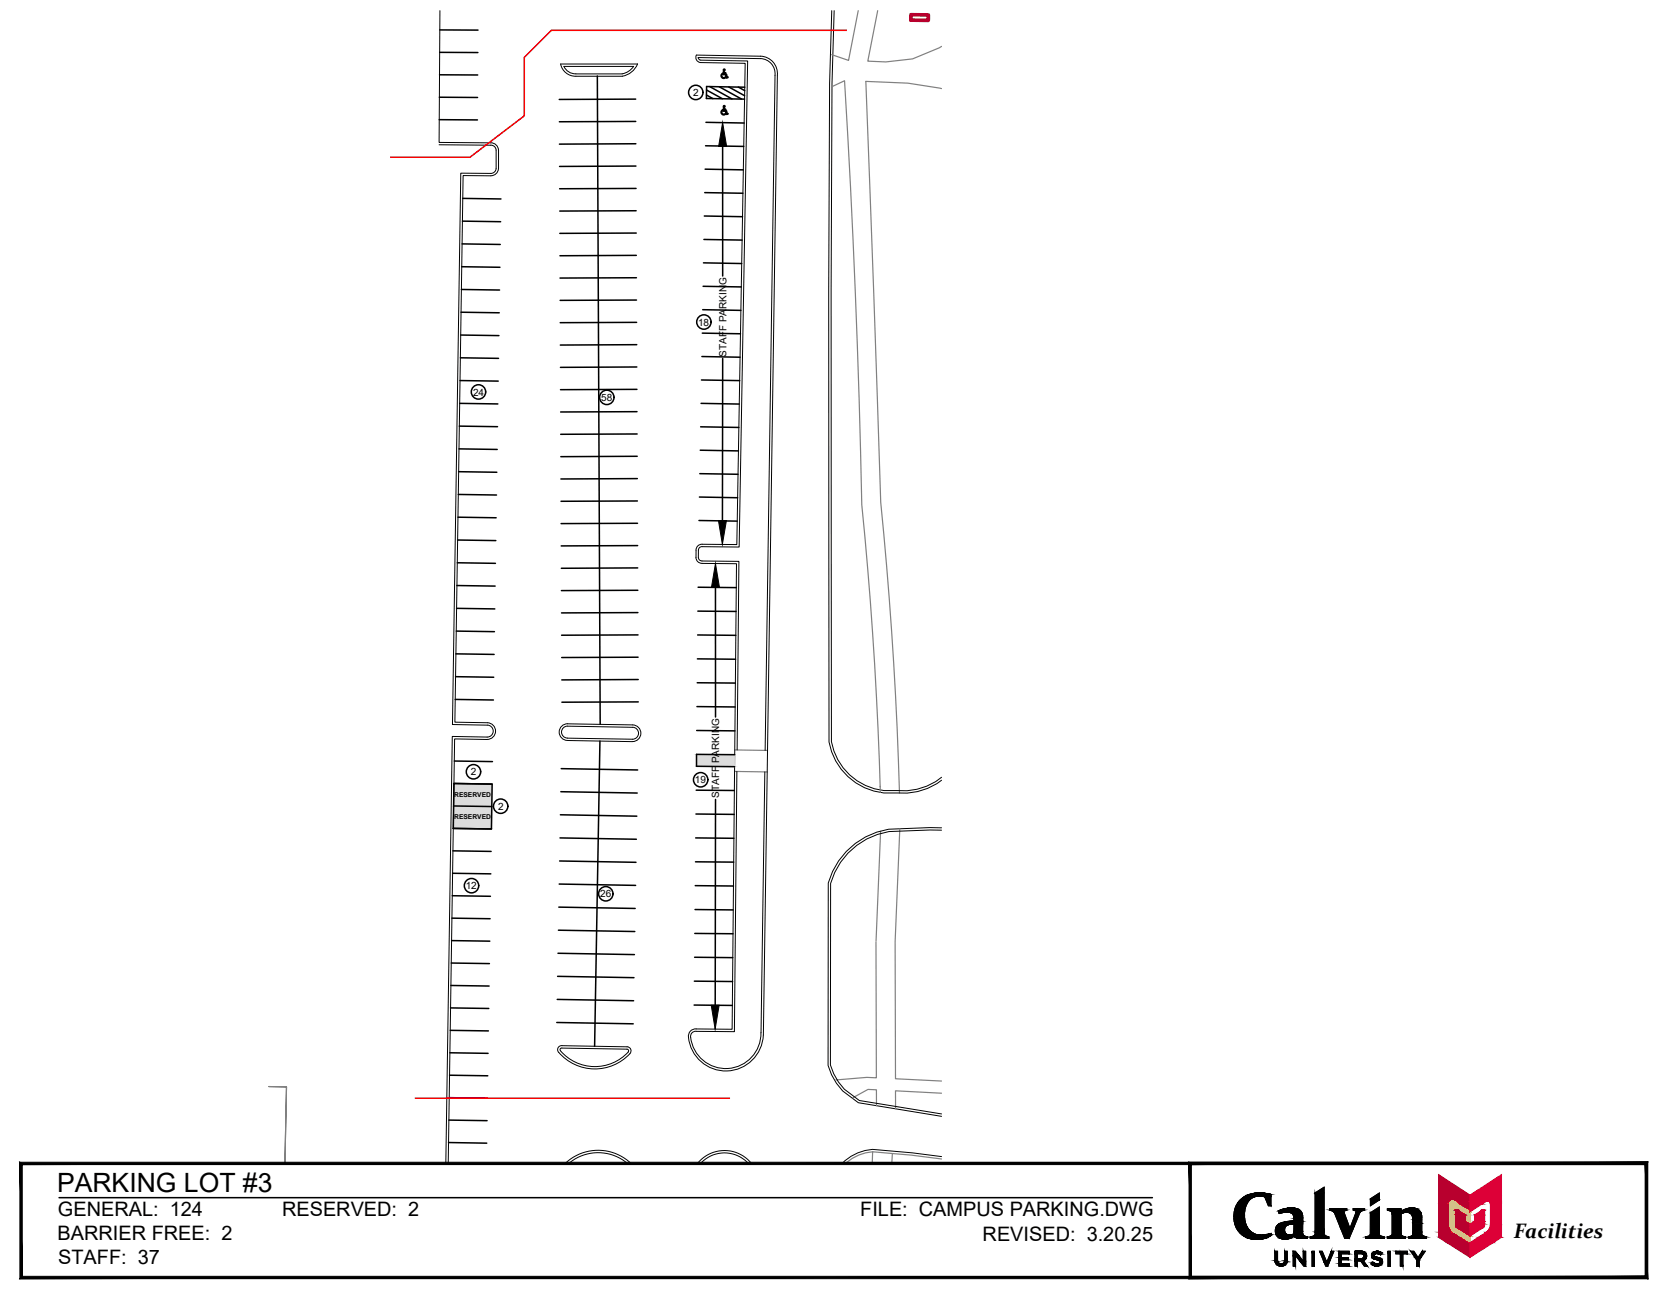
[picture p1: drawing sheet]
<svg xmlns="http://www.w3.org/2000/svg" width="279mm" height="216mm" viewBox="0 0 279 216" stroke-linecap="round" stroke-linejoin="round" font-family="sans-serif">
<defs><g id="words">
<text font-size="4.4" x="9.5" y="199.1">PARKING LOT #3</text>
<text font-size="3.5" x="252.8" y="206.8">Facilities</text>
<g font-size="3.3">
<text x="9.7" y="203.1">GENERAL: 124</text>
<text x="47.1" y="203.1">RESERVED: 2</text>
<text x="143.7" y="203.1">FILE: CAMPUS PARKING.DWG</text>
<text x="9.6" y="207.1">BARRIER FREE: 2</text>
<text x="164.1" y="207.1">REVISED: 3.20.25</text>
<text x="9.7" y="211.1">STAFF: 37</text>
</g>
<g font-size="1.7">
<text x="115.8" y="16">2</text>
<text x="116.6" y="54.4">18</text>
<text x="121.3" y="59.6" transform="rotate(-90 121.3 59.6)">STAFF PARKING</text>
<text x="79" y="66.1">24</text>
<text x="100.4" y="67">58</text>
<text x="78.6" y="129.5">2</text>
<text x="116" y="130.8">19</text>
<text x="83.2" y="135.2">2</text>
<text x="120.1" y="133.2" transform="rotate(-90 120.1 133.2)">STAFF PARKING</text>
<text x="77.8" y="148.5">12</text>
<text x="100.3" y="149.8">26</text>
</g>
<g font-size="1.1">
<text x="75.9" y="133">RESERVED</text>
<text x="75.9" y="136.8">RESERVED</text>
</g>
</g></defs>
<!-- layer: C-PARK -->
<g fill="#dcdcdc" stroke="#dcdcdc" stroke-width=".17">
<path d="M75.8 130.8l6.4 .1h-6.4z"/>
<path d="M75.8 134.7h6.3v3.6z"/>
<path d="M116.3 126h6.4z"/>
<path d="M116.3 126h6.4v2z"/>
<path d="M75.8 130.9l6.3 3.7 .1-3.7zM75.8 130.9l6.3 3.7h-6.3zM75.8 134.6l6.3 .1v-.1zM75.8 134.6l6.3 .1h-6.3z"/>
<path d="M75.8 134.7l-.1 3.6h6.4zM75.7 138.3h6.4v.1z"/>
<path d="M116.3 126v2h6.4zM116.3 128h6.4z"/>
</g>
<!-- layer: CAMPUS MASTER PLAN - BASE|C-WALK -->
<g fill="none" stroke="#808080" stroke-width=".2">
<path d="M138.9 14.5l2.1-1a1741.8 1741.8 0 0 1 2.9 70.8 677.9 677.9 0 0 1 3.1 48M143.3 1.8l-1.6 8.3-2.8-1M146.6 1.8l-1.7 8.4 3 .1 4.5-.5 4.8-2.1M157.2 14.8l-5.6-.9-7-.3 2.5 70.3a680.6 680.6 0 0 1 3.1 48.5M122.7 128.8l5.4 .1M122.7 125.2l5.5 .1M147 131.3v.1M147.1 138.8l-.8 18.3M150.3 138.4l-.8 18.9 .1 22.8 7.6 .4M146.3 157.3l.1 22.7-1.6-.1-5.2 .4M44.9 181.4l2.9 .1-.2 12.8 .2-12.8zM142.4 183.3l2.6-1.4 1.4 .1v2.6"/>
<path d="M145.7 192.3l-1.2 .2-1.1 .4-1 .5-1.2 .9M149 192.6l-.1 1.7M157.2 193.5l-4.9-.6-6.6-.6v2M157.2 182.5l-7.6-.4v3"/>
</g>
<!-- layer: CAMPUS MASTER PLAN - BASE|C-ROAD -->
<g fill="none" stroke="#000" stroke-width=".17">
<path d="M73.5 1.8l-.2 22h8.7a1.26 1.26 0 0 1 1.2 1.2l.1 3.2M93.6 10.7a2.53 2.53 0 0 0 2.6 2h7.7M93.6 10.7h12.9M94.2 11.1a2.13 2.13 0 0 0 2 1.2M94.2 11.1h11.6M96.2 12.3h7.7M105.8 11.1a2.97 2.97 0 0 1-1.9 1.2M106.5 10.7a3.4 3.4 0 0 1-2.6 2M116.3 9.2a.87 .87 0 0 0 .6 1.2l7.5 .2-1.3 80.3h-5.8M116.3 9.2l10.7 .2M127 9.4a2.92 2.92 0 0 1 2.8 3.2M129.8 12.6l-2.3 160.2a6.2 6.2 0 0 1-6.3 6 6.2 6.2 0 0 1-6.2-6.1l.3-.5 .7-.4 6.3 .1 .7-77.8h-5.8a1.02 1.02 0 0 1-1-1v-1.2"/>
<path d="M138.9 1.8l-.4 12.1-.1 34.6 .1 75.4a10.4 10.4 0 0 0 11.3 8.5 10.6 10.6 0 0 0 7.4-2.1M139.3 1.8l-.4 12.2-.1 34.5 .1 75.3a10 10 0 0 0 10.9 8.2 10.2 10.2 0 0 0 7.4-2.2M73.3 24.2h8.7M82 24.2a.87 .87 0 0 1 .9 .9M82.9 28.2a.87 .87 0 0 1-.9 .8l-5-.1-1.4 92.1 5.8 .1a.99 .99 0 0 1 1 1 .99 .99 0 0 1-1 1l-5.9-.1-1 71.3M82.9 25.1v3.1M83.2 28.2a1.28 1.28 0 0 1-1.2 1.2l-4.7-.1-1.3 91.3 5.4 .1a1.39 1.39 0 0 1 1.4 1.4 1.39 1.39 0 0 1-1.5 1.4M116.6 91.9v1.3l.3 .4 .3 .1M116.6 91.9l.2-.5 .5-.1h6.1l1.5-81.1-7.9-.2h-.2l-.2-.4 10.4 .2a2.51 2.51 0 0 1 2.4 2.8l-1.6 112.7M117.2 93.7h6.2l-.3 31.5M117.3 90.9a1 1 0 0 0-1.1 1M81.4 123.5l-5.5-.1-1 70.9"/>
<path d="M93.7 121.4l.7-.5h.4l10.9 .1a1.4 1.4 0 0 1 1.3 1.5 1.4 1.4 0 0 1-1.4 1.3l-10.8-.2a1.39 1.39 0 0 1-1.3-.7 1.39 1.39 0 0 1 .2-1.5zM105.7 121.4a1 1 0 0 1 .9 1.1 1 1 0 0 1-1 .9l-10.8-.2a1 1 0 0 1-1-1 1 1 0 0 1 1-1l10.9 .2M123.1 128.8l-.4 43.5-6.5-.1M127.7 128.9l-.6 43.5a5.9 5.9 0 0 1-5.6 6 5.9 5.9 0 0 1-6.2-5.5 .86 .86 0 0 1 .9-.7M157.2 138.2h-1.9l-6.9 .3a12.6 12.6 0 0 0-10.1 8.9v30.5l.6 1.6 .8 1.4 1 1.3 2.7 1.9 13.8 2.3M157.2 138.6l-8.7 .3a12.2 12.2 0 0 0-9.8 8.6v30.3l.5 1.5 .8 1.4 1 1.2 2.5 1.9 13.7 2.2M93.8 175l-.2 .1-.1 .2a7.5 7.5 0 0 0 11.5 .2v-.1l-.3-.2-10.9-.2M104.7 174.8a.68 .68 0 0 1 .6 .4 .68 .68 0 0 1-.1 .7 7.9 7.9 0 0 1-12-.4 .67 .67 0 0 1 .7-.9l10.8 .2M94.4 194.3a8 8 0 0 1 11 0M95 194.3a7.6 7.6 0 0 1 9.8 0M116.5 194.3a5.8 5.8 0 0 1 9 0M117 194.3a5.4 5.4 0 0 1 8 0"/>
<path d="M157.2 193.1l-4.8-.6-6.7-.6a7.8 7.8 0 0 0-5 2.4"/>
</g>
<!-- layer: CAMPUS MASTER PLAN - BASE|C-BLDG -->
<path d="M152.1 2.5h2.9v.9h-2.9z" fill="none" stroke="#952500" stroke-width=".6"/>
<!-- layer: C-PARK -->
<g fill="none" stroke="#000" stroke-width=".25">
<path d="M73.4 20h6.3M73.4 16.2l6.4 .1M73.4 12.5h6.4M73.4 8.7l6.4 .1M73.4 5h6.4M99.8 12.7l.4 108.2M106.2 16.6h-12.8M118 15.9l1.1 .6M118 15l2.7 1.5M118.5 14.5l3.7 2M120.1 14.5l3.7 2M120.8 12.2a.43 .43 0 0 0-.3 .7 .43 .43 0 0 0 .8-.1l-.1-.2a.35 .35 0 0 1-.3 .4 .35 .35 0 0 1-.4-.3 .35 .35 0 0 1 .3-.4v-.1"/>
<path d="M120.8 18.3a.43 .43 0 0 0-.3 .7 .43 .43 0 0 0 .8-.2l-.1-.1a.35 .35 0 0 1-.3 .4 .35 .35 0 0 1-.4-.3 .35 .35 0 0 1 .3-.4v-.1M120.9 11.8l.2-.1-.1-.2-.2 .2v.7l.5 .1v.5h.3l-.2-.1-.1-.5h-.4v-.2h.3l-.3-.1v-.3M120.9 17.9l.2-.1-.1-.2-.2 .2v.7l.5 .1v.5h.3l-.2-.1-.1-.5-.4-.1v-.1h.3l-.3-.1v-.3M121.7 14.5l2.7 1.5M123.3 14.5l1.1 .6M124.4 14.6l-6.4-.2v2l6.3 .2M77.2 36.9l6.4 .1M77.3 33.1l6.4 .1M106.2 20.3h-12.8M106.2 24l-12.8 .1M106.2 27.7l-12.7 .1M106.2 31.5h-12.7"/>
<path d="M106.2 35.2h-12.7M106.3 38.9l-12.8 .1M117.6 40l6.3 .1M117.6 36.1l6.4 .1M117.7 32.2l6.4 .1M117.8 28.2l6.3 .2M117.8 24.3l6.4 .1M117.9 20.4l6.4 .1M120.7 24.4v21.7M76.9 59.7l6.4 .1M76.9 55.9l6.4 .1M77 52.1l6.4 .1"/>
<path d="M77.1 48.3l6.3 .1M77.1 44.5l6.4 .1M77.2 40.7l6.3 .1M106.3 42.6l-12.8 .1M106.3 46.4h-12.8M106.3 50.1l-12.8 .1M106.3 53.8l-12.7 .1M106.3 57.6h-12.7M117.2 59.5l6.4 .1M117.3 55.6l6.4 .1M117.4 51.7l6.3 .1M117.4 47.8l6.4 .1"/>
<path d="M117.5 43.9l6.4 .1M120.7 59.8v27.1M76.6 78.8l6.4 .1M76.7 75h6.3M76.7 71.2h6.4M76.8 67.4h6.3M76.8 63.5l6.4 .1M106.4 61.3h-12.8M106.4 65l-12.8 .1M106.4 68.7l-12.8 .1M106.4 72.5h-12.8M106.4 76.2l-12.7 .1"/>
<path d="M106.4 79.9l-12.7 .1M116.9 79.1l6.4 .1M116.9 75.2l6.4 .1M117 71.3l6.4 .1M117.1 67.4l6.4 .1M117.1 63.4l6.4 .2M76.3 97.8l6.4 .1M76.4 94l6.3 .1M76.4 90.2l6.4 .1M76.5 86.4l6.4 .1M76.5 82.6l6.4 .1M106.4 83.7h-12.7"/>
<path d="M106.5 87.4h-12.8M106.5 91.1l-12.8 .1M106.5 94.8l-12.8 .1M106.5 98.6h-12.7M116.6 98.1h6.4M116.7 86.9l6.4 .1M116.8 83l6.4 .1M119.5 98.1v21.6M76 116.8l6.4 .1M76.1 113l6.4 .1M76.1 109.2l6.4 .1M76.2 105.4l6.4 .1"/>
<path d="M76.3 101.6l6.3 .1M106.5 102.3h-12.7M106.6 106l-12.8 .1M106.6 109.7l-12.8 .1M106.6 113.5h-12.8M106.6 117.2l-12.8 .1M116.4 118h6.4M116.4 114l6.4 .1M116.5 110l6.4 .1M116.5 106l6.4 .1M116.5 102l6.4 .1M75.7 138.3l6.4 .1"/>
<path d="M75.8 134.6l6.3 .1M75.8 130.8l6.4 .1-.1 7.5-6.4-.1zM75.8 130.8l6.4 .1M75.9 127.1l6.3 .1M93.5 139.9l12.8 .2M93.6 136l12.8 .3M93.7 132.2l12.7 .2M93.7 128.3l12.8 .3M100.2 123.7l-.9 51M116.2 139.9l6.4 .1M116.2 135.9l6.4 .1M116.3 131.9l6.3 .1"/>
<path d="M116.4 122h6.3M119.5 133.5l-.1 34.4M122.7 126h-6.4v2h6.4M75.4 157.1l6.4 .1M75.5 153.3l6.4 .1M75.5 149.6l6.4 .1M75.6 145.8l6.4 .1M75.6 142.1l6.4 .1M93.2 159.2l12.7 .2M93.3 155.3l12.7 .2M93.3 151.5l12.8 .2M93.4 147.6l12.8 .2"/>
<path d="M93.5 143.8l12.7 .2M116 159.8l6.4 .1M116 155.9h6.4M116.1 151.9h6.3M116.1 147.9h6.4M116.2 143.9l6.3 .1M75.1 179.5l6.4 .1M75.1 175.8l6.4 .1M75.2 172l6.4 .1M75.2 168.3l6.4 .1M75.3 164.5l6.4 .1M75.4 160.8l6.3 .1"/>
<path d="M93 170.7l12.7 .3M93.1 166.9l12.7 .2M93.1 163l12.8 .2M115.9 167.8l6.4 .1M116 163.8l6.3 .1M74.9 190.8l6.4 .1M75 187l6.3 .1M75 183.3l6.4 .1"/>
</g>
<!-- layer: C-Lot Boundries -->
<path d="M141.4 5.1h-49.3l-4.5 4.5v9.7l-9.1 6.9h-13.4M69.3 183.4h52.6" fill="none" stroke="#f00" stroke-width=".25"/>
<!-- layer: C-PARK -->
<path d="M120.7 20.5l.6 3.9h-1.3zM119.5 94.1l.7 4h-1.4zM120 86.9h1.3l-.7 4zM118.8 167.9h1.3l-.7 3.9z" fill="#000" stroke="#000" stroke-width=".17"/>
<!-- layer: C-PARK-TEXT -->
<g fill="none" stroke="#000" stroke-width=".25">
<circle cx="116.2" cy="15.4" r="1.2"/>
<circle cx="117.6" cy="53.8" r="1.2"/>
<circle cx="79.9" cy="65.4" r="1.2"/>
<circle cx="101.3" cy="66.4" r="1.2"/>
<circle cx="79.1" cy="128.9" r="1.2"/>
<circle cx="83.6" cy="134.6" r="1.2"/>
<circle cx="117" cy="130.2" r="1.2"/>
<circle cx="78.7" cy="147.9" r="1.2"/>
<circle cx="101.2" cy="149.2" r="1.2"/>
</g>
<!-- layer: A-TITL -->
<g fill="#000" stroke="#000" stroke-width=".17">
<path d="M210 199.2h.4zM219.6 199.2l1.5-1v1zM228.9 200.2l1.5-1v1zM209.5 207h.8zM212 206l.3-.1v.1zM213.6 204.4h4zM213.6 202.6h.3zM213.7 211.4h.5zM214.5 206.9h.4zM215.5 201.7h.4zM216.3 206.5h2zM219.6 206.3h1.6z"/>
<path d="M219.6 206.2h1.5zM228.7 206.3h1.8zM228.8 206.3h1.7zM228.9 200.2h1.5v.2zM229.8 208.9h.4zM230.4 210.5h.5zM228.9 202.5l1.5-1v1zM234 202.3h3.2zM235.7 201.7h.3z"/>
<path d="M207.7 199.9l1.4 .1 .2-.1zM207.5 200l.2-.1 1.4 .1z"/>
<path d="M207.8 199.8l1.5 .1 .3-.1zM207.7 199.9l.1-.1 1.5 .1z"/>
<path d="M207.9 199.8h1.8zM207.8 199.8h1.8z"/>
<path d="M207.9 199.8h1.9zM207.9 199.8h1.8z"/>
<path d="M208 199.7h2.1zM207.9 199.8h1.9z"/>
<path d="M208 199.7h2.3zM208 199.7h2.3z"/>
<path d="M208 199.7h2.3zM208 199.7h2.1z"/>
<path d="M210.3 199.7h2zM210.3 199.7h2z"/>
<path d="M210 199.2h.8zM209.8 199.2h1z"/>
<path d="M209.8 199.2h1.1zM209.7 199.2h1.2z"/>
<path d="M209.7 199.2l1.6 .1zM209.5 199.3h1.8z"/>
<path d="M209.5 199.3h1.9zM209.4 199.3h2z"/>
<path d="M209.4 199.3h2.4zM209.2 199.3h2.6z"/>
<path d="M209.2 199.3h2.7zM209 199.3h2.9z"/>
<path d="M209 199.3l3.2 .1zM208.8 199.4h3.4z"/>
<path d="M208.8 199.4l3.5 .1zM208.6 199.5h3.7z"/>
<path d="M208.6 199.5h3.7zM208.6 199.5h3.7z"/>
<path d="M208.6 199.5l3.7 .1v-.1zM208.3 199.6l.3-.1 3.7 .1z"/>
<path d="M208.3 199.6l4 .1v-.1zM208.1 199.7l.2-.1 4 .1z"/>
<path d="M208.1 199.7h4.2zM208 199.7h4.3z"/>
<path d="M210.3 199.7h2zM210.3 199.7h2z"/>
<path d="M210.6 199.7l1.7 .1zM210.6 199.7l1.7 .1z"/>
<path d="M210.9 199.8l1.4 .1zM210.9 199.8l1.4 .1z"/>
<path d="M211.2 199.9l1.1 1.4v-1.4zM211.2 199.9l1.1 1.4h-.5z"/>
<path d="M219.6 199.2l1.5 6.3v-6.3zM219.6 199.2l1.5 6.3h-1.5z"/>
<path d="M3.7 213.1l-.4 .4 271.5-.4zM3.3 213.5l271.5-.4 .4 .4zM274.8 194.5v18.6l.4 .4zM274.8 194.5l.4-.4v19.4zM3.7 194.5h271.1l.4-.4zM3.3 194.1h271.9l-271.5 .4zM3.3 194.1l.4 19v-18.6zM3.3 194.1l.4 19-.4 .4z"/>
<path d="M199 213.1l-.4 .4 76.2-.4zM198.6 213.5l76.2-.4 .4 .4zM274.8 194.5v18.6l.4 .4zM274.8 194.5l.4-.4v19.4zM199 194.5h75.8l.4-.4zM198.6 194.1h76.6l-76.2 .4zM198.6 194.1l.4 19v-18.6zM198.6 194.1l.4 19-.4 .4z"/>
<path d="M206.1 202.5l1.7 .2v-.2zM206.1 202.5l1.7 .2h-1.7z"/>
<path d="M206.1 202.7l1.7 .2v-.2zM206.1 202.7l1.7 .2h-1.7z"/>
<path d="M206.1 202.9l1.7 .1v-.1zM206.1 202.9l1.7 .1h-1.7z"/>
<path d="M206.1 203l1.7 .2v-.2zM206.1 203l1.7 .2h-1.7z"/>
<path d="M206.1 203.2l1.8 .2-.1-.2zM206.1 203.2l1.8 .2h-1.8z"/>
<path d="M206.1 203.4l1.8 .2v-.2zM206.1 203.4l1.8 .2h-1.8z"/>
<path d="M206.1 202.3l1.7 .2 .1-.2zM206.1 202.3l1.7 .2h-1.7z"/>
<path d="M206.1 203.6l1.8 .2v-.2zM206.1 203.6l1.8 .2h-1.8z"/>
<path d="M206.2 202.1l1.7 .2v-.2zM206.2 202.1l1.7 .2h-1.8z"/>
<path d="M206.2 202h1.7zM206.2 202l1.7 .1z"/>
<path d="M206.1 203.8l1.9 .2-.1-.2zM206.1 203.8l1.9 .2h-1.9z"/>
<path d="M206.1 204l1.9 .2v-.2zM206.1 204l1.9 .2h-1.8z"/>
<path d="M206.3 201.8l1.6 .2 .1-.2zM206.3 201.8l1.6 .2h-1.7z"/>
<path d="M206.3 201.7h1.7zM206.3 201.7l1.7 .1z"/>
<path d="M206.2 204.2l1.9 .1-.1-.1zM206.2 204.2l1.9 .1h-1.9z"/>
<path d="M206.4 201.5l1.6 .2v-.2zM206.4 201.5l1.6 .2h-1.7z"/>
<path d="M206.2 204.3l1.9 .2v-.2zM206.2 204.3l1.9 .2h-1.8z"/>
<path d="M206.4 201.4l1.6 .1 .1-.1zM206.4 201.4l1.6 .1h-1.6z"/>
<path d="M206.3 204.5l1.9 .2-.1-.2zM206.3 204.5l1.9 .2h-1.9z"/>
<path d="M206.5 201.2l1.6 .2 .1-.2zM206.5 201.2l1.6 .2h-1.7z"/>
<path d="M206.6 201.1h1.6zM206.6 201.1l1.6 .1z"/>
<path d="M206.3 204.7l1.9 .1v-.1zM206.3 204.7l1.9 .1h-1.8z"/>
<path d="M206.4 204.8l1.9 .1-.1-.1zM206.4 204.8l1.9 .1h-1.9z"/>
<path d="M206.7 200.9l1.5 .2 .1-.2zM206.7 200.9l1.5 .2h-1.6z"/>
<path d="M206.4 204.9l2 .2-.1-.2zM206.4 204.9l2 .2h-1.9z"/>
<path d="M206.7 200.8h1.6zM206.7 200.8l1.6 .1z"/>
<path d="M206.5 205.1h2zM206.5 205.1h2z"/>
<path d="M206.5 205.1l2.1 .2-.1-.2zM206.5 205.1l2.1 .2h-1.9z"/>
<path d="M206.9 200.6l1.4 .2 .2-.2zM206.9 200.6l1.4 .2h-1.6z"/>
<path d="M206.9 200.6h1.6zM206.9 200.6h1.6z"/>
<path d="M206.7 205.3l1.9 .1zM206.7 205.3l1.9 .1z"/>
<path d="M207.1 200.4l1.4 .2 .1-.2zM207.1 200.4l1.4 .2h-1.6z"/>
<path d="M206.7 205.4l2.1 .2-.2-.2zM206.7 205.4l2.1 .2h-2z"/>
<path d="M207.1 200.4h1.6zM207.1 200.4h1.5z"/>
<path d="M207.2 200.3l1.5 .1 .1-.1zM207.1 200.4l.1-.1 1.5 .1z"/>
<path d="M206.8 205.6h2.1zM206.8 205.6h2.1z"/>
<path d="M207.3 200.2h1.5zM207.2 200.3h1.6z"/>
<path d="M206.9 205.6l2.1 .1-.1-.1zM206.9 205.6l2.1 .1h-2z"/>
<path d="M207 205.7l2.3 .2-.3-.2zM207 205.7l2.3 .2h-2.2z"/>
<path d="M207.5 200.1l1.3 .1 .3-.1zM207.3 200.2l.2-.1 1.3 .1z"/>
<path d="M207.5 200h1.6zM207.5 200.1h1.6z"/>
<path d="M207.1 205.9h2.2zM207.1 205.9h2.2z"/>
<path d="M207.1 205.9l2.5 .1-.3-.1zM207.1 205.9l2.5 .1h-2.3z"/>
<path d="M209.5 207h.8zM209.7 207h.6z"/>
<path d="M207.3 206l2.5 .1-.2-.1zM207.3 206l2.5 .1h-2.4z"/>
<path d="M207.4 206.1l2.6 .1zM207.4 206.1l2.6 .1z"/>
<path d="M207.4 206.2h2.7zM207.4 206.2h2.7z"/>
<path d="M207.5 206.2h2.9zM207.5 206.2h2.9z"/>
<path d="M207.5 206.2h3.2zM207.5 206.2h3.2z"/>
<path d="M209.3 206.9h1.3zM209.3 206.9l1 .1z"/>
<path d="M209.1 206.9h1.6zM209.1 206.9h1.5z"/>
<path d="M209 206.9h1.9zM209 206.9h1.7z"/>
<path d="M208.7 206.8h2.4zM208.7 206.8l2.2 .1z"/>
<path d="M208.6 206.8h2.6zM208.6 206.8h2.5z"/>
<path d="M208.4 206.7l2.8 .1 .3-.1zM208.4 206.7l2.8 .1z"/>
<path d="M208.3 206.7h3.2zM208.3 206.7h3.2z"/>
<path d="M208 206.6l3.5 .1 .3-.1zM208 206.6l3.5 .1h-3.2z"/>
<path d="M207.8 206.4l4 .2 .3-.2zM207.8 206.4l4 .2h-3.8zM208 206.6h3.8zM208 206.6h3.8z"/>
<path d="M207.7 206.4h4.4zM207.7 206.4h4.4z"/>
<path d="M212 206l.3 .1zM211.8 206.1h.5z"/>
<path d="M211.8 206.1l.5 .1zM211.5 206.2h.8z"/>
<path d="M211.5 206.2h.9zM211.1 206.2h1.3z"/>
<path d="M211.1 206.2h1.3zM210.8 206.2h1.6z"/>
<path d="M210.8 206.2h1.6zM210.7 206.2h1.7z"/>
<path d="M207.5 206.2l4.6 .2 .3-.2zM207.5 206.2l4.6 .2h-4.4z"/>
<path d="M212.9 208.9l.5 1.6v-1.6zM212.9 208.9l.5 1.6h-.5z"/>
<path d="M212.9 210.5h.5zM212.9 210.5h.5z"/>
<path d="M212.9 210.5l.5 .1v-.1zM212.9 210.5l.5 .1h-.5z"/>
<path d="M212.9 210.6l.5 .1zM212.9 210.6l.5 .1z"/>
<path d="M212.9 210.7h.5zM212.9 210.7h.5z"/>
<path d="M212.9 210.7l.6 .1zM212.9 210.7l.6 .1h-.5z"/>
<path d="M213 210.8l.5 .1zM213 210.8l.5 .1z"/>
<path d="M213 210.9h.6zM213 210.9h.6z"/>
<path d="M213 210.9l.6 .1zM213 210.9l.6 .1z"/>
<path d="M213.1 211h.7zM213.1 211h.7z"/>
<path d="M213.7 211.4h.4zM213.8 211.4h.3z"/>
<path d="M213.1 211h.8zM213.1 211h.8z"/>
<path d="M213.1 211h.8zM213.1 211h.8z"/>
<path d="M213.6 202.5h.4zM213.6 202.5l.3 .1z"/>
<path d="M213.1 211h.9zM213.1 211h.9z"/>
<path d="M213.6 202.5h.7zM213.6 202.5h.4z"/>
<path d="M213.6 211.4h.7zM213.6 211.4h.6z"/>
<path d="M213.5 211.3h.9zM213.5 211.3l.8 .1z"/>
<path d="M214.5 206.9h.3zM214.5 206.9h.3z"/>
<path d="M213.4 211.3h1.1zM213.4 211.3h1z"/>
<path d="M213 205.3h1.5zM213 205.3h1.5z"/>
<path d="M213 205.3l1.5 .2v-.2zM213 205.3l1.5 .2h-1.5zM213 205.5h1.5zM213 205.5h1.5z"/>
<path d="M213 205.5l1.6 .2-.1-.2zM213 205.5l1.6 .2h-1.6z"/>
<path d="M214.5 210.6h.5zM214.5 210.6h.5z"/>
<path d="M213 205.1l1.5 .2 .1-.2zM213 205.1l1.5 .2h-1.5z"/>
<path d="M213 205.1h1.6zM213 205.1h1.6z"/>
<path d="M213.3 211.2h1.3zM213.3 211.2l1.2 .1z"/>
<path d="M213 205.7h1.6zM213 205.7h1.6z"/>
<path d="M213 205.7l1.6 .1v-.1zM213 205.7l1.6 .1h-1.6z"/>
<path d="M213.6 202.4h1zM213.6 202.4l.7 .1z"/>
<path d="M213.1 204.9l1.5 .2v-.2zM213.1 204.9l1.5 .2h-1.6z"/>
<path d="M213.3 211.2h1.3zM213.3 211.2h1.3z"/>
<path d="M213 205.8h1.6zM213 205.8h1.6z"/>
<path d="M213 205.8l1.7 .1-.1-.1zM213 205.8l1.7 .1h-1.7z"/>
<path d="M213.2 204.8l1.4 .1 .1-.1zM213.2 204.8l1.4 .1h-1.5zM213.1 204.9h1.5zM213.1 204.9h1.5z"/>
<path d="M213.2 204.8h1.5zM213.2 204.8h1.5z"/>
<path d="M213 205.9l1.7 .1zM213 205.9l1.7 .1z"/>
<path d="M213.2 211.1h1.5zM213.2 211.1l1.4 .1z"/>
<path d="M213.2 204.8h1.5zM213.2 204.8h1.5z"/>
<path d="M213.1 206h1.7zM213.1 206h1.7z"/>
<path d="M213.1 211h1.7zM213.1 211l1.6 .1z"/>
<path d="M214.1 211h.7zM214 211h.8z"/>
<path d="M213.1 206l1.8 .1zM213.1 206l1.8 .1z"/>
<path d="M214.2 211h.6zM214.1 211h.7z"/>
<path d="M213.3 204.7h1.5zM213.3 204.7l1.4 .1h-1.5z"/>
<path d="M214.3 210.9l.5 .1zM214.3 210.9l.5 .1z"/>
<path d="M214.3 211h.5zM214.2 211h.6z"/>
<path d="M213.3 204.6h1.6zM213.3 204.6l1.5 .1z"/>
<path d="M213.1 206.1h1.8zM213.1 206.1h1.8z"/>
<path d="M214.4 210.9h.5zM214.3 210.9h.5z"/>
<path d="M213.3 204.6h1.6zM213.3 204.6h1.6z"/>
<path d="M213.1 206.1h1.9zM213.1 206.1h1.9z"/>
<path d="M214.5 210.8l.4 .1v-.1zM214.5 210.8l.4 .1h-.5z"/>
<path d="M214.5 210.8h.4zM214.5 210.8h.4z"/>
<path d="M213.6 202.4h1.3zM213.6 202.4h1z"/>
<path d="M214.5 210.7l.4 .1 .1-.1zM214.5 210.7l.4 .1h-.4z"/>
<path d="M213.1 206.1l2 .1zM213.1 206.1l2 .1z"/>
<path d="M214.6 208.9l.4 1.6v-1.6zM214.6 208.9l.4 1.6h-.4z"/>
<path d="M214.6 210.5l.4 .1v-.1zM214.6 210.5l.4 .1h-.5z"/>
<path d="M214.5 210.6l.5 .1v-.1zM214.5 210.6l.5 .1h-.5z"/>
<path d="M214.3 206.9h.7zM214.3 206.9h.6z"/>
<path d="M214.3 206.9h.8zM214.3 206.9h.7z"/>
<path d="M213.1 206.2h2.1zM213.1 206.2h2.1z"/>
<path d="M213.4 204.5l1.5 .1 .2-.1zM213.4 204.5l1.5 .1h-1.6z"/>
<path d="M213.4 204.5h1.7zM213.4 204.5h1.7z"/>
<path d="M213.2 206.2h2.1zM213.2 206.2h2.1z"/>
<path d="M214 206.8h1.3zM214 206.8l1.1 .1z"/>
<path d="M213.5 204.5h1.8zM213.4 204.5h1.7z"/>
<path d="M213.2 206.2h2.2zM213.2 206.2h2.2z"/>
<path d="M213.9 206.8h1.4zM213.9 206.8h1.4z"/>
<path d="M213.9 206.8h1.5zM213.9 206.8h1.4z"/>
<path d="M213.5 204.4h2zM213.5 204.5h1.8z"/>
<path d="M213.7 206.7h1.9zM213.7 206.7l1.7 .1z"/>
<path d="M213.7 206.7h1.9zM213.7 206.7h1.9z"/>
<path d="M213.6 206.6h2.1zM213.6 206.6l2 .1z"/>
<path d="M213.6 204.4h2.2zM213.5 204.4h2z"/>
<path d="M213.4 206.5l2.3 .1 .2-.1zM213.4 206.5l2.3 .1h-2.1z"/>
<path d="M215.5 201.7h.5zM215.3 201.7h.7z"/>
<path d="M215.3 201.7h.8zM215.2 201.7h.9z"/>
<path d="M213.3 206.4l2.6 .1 .1-.1zM213.3 206.4l2.6 .1h-2.5zM213.4 206.5h2.5zM213.4 206.5h2.5z"/>
<path d="M213.6 204.4h2.5zM213.6 204.4h2.2z"/>
<path d="M215.2 201.7l1.1 .1zM214.9 201.8h1.4zM214.9 201.8h1.4zM214.9 201.8h1.4z"/>
<path d="M213.3 206.4h2.7h.1zM213.3 206.4h2.7z"/>
<path d="M214.9 201.8h1.6zM214.7 201.8h1.8z"/>
<path d="M216 208.9l.9 .8-.6-.8zM216 208.9l.9 .8h-.9z"/>
<path d="M216 209.7l.4 1.7v-1.7zM216 209.7l.4 1.7h-.4z"/>
<path d="M214.7 201.8h1.9zM214.6 201.8h2z"/>
<path d="M214.6 201.8l2.1 .1zM214.4 201.9h2.3z"/>
<path d="M214.4 201.9h2.4zM214.2 201.9h2.6z"/>
<path d="M214.2 201.9l2.7 .1zM214 202h2.9z"/>
<path d="M216.4 209.7l1.2 .9-.7-.9zM216.4 209.7l1.2 .9h-.5z"/>
<path d="M214 202l3 .1zM213.8 202.1h3.2z"/>
<path d="M213.8 202.1h3.3zM213.7 202.1h3.4z"/>
<path d="M213.7 202.1l3.5 .1zM213.5 202.2l.2-.1 3.5 .1z"/>
<path d="M213.5 202.2h3.7zM213.5 202.2h3.7z"/>
<path d="M213.5 202.2l3.8 .2-.1-.2zM213.5 202.2l3.8 .2h-3.8z"/>
<path d="M213.5 202.4h3.8zM213.5 202.4h3.8z"/>
<path d="M214.9 202.4h2.4zM214.9 202.4h2.4z"/>
<path d="M215.2 202.4h2.2zM215.2 202.4h2.2z"/>
<path d="M215.4 202.4l2 .1zM215.4 202.4l2 .1z"/>
<path d="M215.6 202.5h1.8zM215.6 202.5h1.8z"/>
<path d="M215.6 202.5l1.8 .1zM215.6 202.5l1.8 .1z"/>
<path d="M215.7 202.6h1.8zM215.7 202.6h1.8z"/>
<path d="M215.8 202.6l1.7 .1zM215.8 202.6l1.7 .1z"/>
<path d="M215.8 202.7l1.7 .1v-.1zM215.8 202.7l1.7 .1h-1.6z"/>
<path d="M215.9 202.8h1.6zM215.9 202.8h1.6z"/>
<path d="M215.9 202.8l1.6 .1v-.1zM215.9 202.8l1.6 .1h-1.5z"/>
<path d="M216 202.9l1.6 .1zM216 202.9l1.6 .1z"/>
<path d="M216.1 205.8l1.5 .2-.1-.2zM216.1 205.8l1.5 .2h-1.5z"/>
<path d="M216 203l1.6 .1zM216 203l1.6 .1z"/>
<path d="M216 203.1l1.6 .2v-.2zM216 203.1l1.6 .2h-1.5z"/>
<path d="M216.1 205.6l1.4 .2 .1-.2zM216.1 205.6l1.4 .2h-1.4z"/>
<path d="M216.1 203.9h1.5zM215.7 203.9h1.9z"/>
<path d="M215.7 203.9h1.9zM215.4 203.9h2.2z"/>
<path d="M215.4 203.9l2.2 .1zM215 204h2.6z"/>
<path d="M215 204h2.6zM214.7 204h2.9z"/>
<path d="M214.7 204h2.9zM214.5 204h3.1z"/>
<path d="M214.5 204l3.1 .1zM214.2 204.1h3.4z"/>
<path d="M214.2 204.1l3.4 .1v-.1zM214 204.2l.2-.1 3.4 .1z"/>
<path d="M214 204.2l3.6 .1v-.1zM213.7 204.3l.3-.1 3.6 .1z"/>
<path d="M213.7 204.3l3.9 .1v-.1zM213.6 204.4l.1-.1 3.9 .1zM213.6 204.4h4z"/>
<path d="M216.1 204.4l1.5 1.2v-1.2zM216.1 204.4l1.5 1.2h-1.5z"/>
<path d="M216.1 206h1.5zM216.1 206h1.5z"/>
<path d="M216.1 203.3h1.5zM216.1 203.3h1.5z"/>
<path d="M216.1 203.3l1.5 .2v-.2zM216.1 203.3l1.5 .2h-1.5z"/>
<path d="M216.1 203.5l1.5 .4v-.4zM216.1 203.5l1.5 .4h-1.5z"/>
<path d="M216.1 206l1.5 .1zM216 206.1h1.6z"/>
<path d="M216 206.1h1.6zM215.9 206.1h1.7z"/>
<path d="M215.9 206.1l1.7 .1zM215.8 206.2h1.8z"/>
<path d="M215.8 206.2h1.8zM215.8 206.2h1.8z"/>
<path d="M215.8 206.2h1.8zM215.6 206.2h2z"/>
<path d="M215.6 206.2h2zM215.5 206.2h2.1z"/>
<path d="M215.5 206.2h2.1zM215.4 206.2h2.2z"/>
<path d="M213.2 206.2h4.5zM213.2 206.2h4.5z"/>
<path d="M213.2 206.2l4.5 .1zM213.2 206.2l4.5 .1z"/>
<path d="M213.2 206.3h4.5zM213.2 206.3h4.5z"/>
<path d="M213.2 206.3h4.6zM213.2 206.3h4.6z"/>
<path d="M213.2 206.3l4.6 .1zM213.2 206.3l4.6 .1z"/>
<path d="M216.1 206.4h1.7zM216.1 206.4h1.7z"/>
<path d="M216.1 206.4h1.8zM216.1 206.4h1.8z"/>
<path d="M216.2 206.4h1.8zM216.2 206.4h1.8z"/>
<path d="M216.2 206.4l1.8 .1zM216.2 206.4l1.8 .1z"/>
<path d="M216.2 206.5h2zM216.2 206.5h2z"/>
<path d="M217.6 208.9l.5 1.7v-1.7zM217.6 208.9l.5 1.7h-.5z"/>
<path d="M217.1 210.6l1 .8v-.8zM217.1 210.6l1 .8h-.3z"/>
<path d="M216.2 206.5h2.1zM216.2 206.5h2.1zM216.3 206.5h2z"/>
<path d="M216.3 206.5l2 .1zM216.3 206.5l2 .1z"/>
<path d="M216.4 206.6l1.9 .1zM216.4 206.6l1.9 .1z"/>
<path d="M216.5 206.7h1.8zM216.5 206.7h1.8z"/>
<path d="M216.7 206.7l1.6 .1zM216.7 206.7l1.6 .1z"/>
<path d="M216.8 206.8h1.5zM216.8 206.8h1.5z"/>
<path d="M219.1 208.9l.4 2.5v-2.5zM219.1 208.9l.4 2.5h-.4z"/>
<path d="M220.4 208.9l1.2 1.9-.8-1.9zM220.4 208.9l1.2 1.9h-.5z"/>
<path d="M219.6 205.5l1.5 .2v-.2zM219.6 205.5l1.5 .2h-1.5z"/>
<path d="M219.6 205.7l1.5 .5v-.5zM219.6 205.7l1.5 .5h-1.5zM219.6 206.2h1.5zM219.6 206.2h1.5z"/>
<path d="M219.6 206.2h1.5zM219.6 206.2h1.5zM219.6 206.2h1.5z"/>
<path d="M219.6 206.2h1.6zM219.6 206.2h1.6z"/>
<path d="M219.6 206.2h1.6zM219.6 206.2h1.6z"/>
<path d="M219.6 206.2l1.6 .1zM219.6 206.2l1.6 .1zM219.6 206.3h1.6zM219.6 206.3h1.6z"/>
<path d="M219.6 206.3h1.6zM219.6 206.3h1.6z"/>
<path d="M219.6 206.3h1.6zM219.6 206.3h1.6z"/>
<path d="M219.6 206.3h1.6zM219.6 206.3h1.6zM219.6 206.3h1.6z"/>
<path d="M219.6 206.3h1.6zM219.6 206.3h1.6zM219.5 206.3h1.7zM219.5 206.3h1.7z"/>
<path d="M219.5 206.3h1.7zM219.5 206.3h1.7z"/>
<path d="M219.5 206.3h1.8zM219.5 206.3h1.8z"/>
<path d="M219.5 206.3h1.8zM219.5 206.3h1.8z"/>
<path d="M219.5 206.3l1.8 .1zM219.5 206.4h1.8z"/>
<path d="M219.5 206.4l2.5 .1-.7-.1zM218.8 206.5l.7-.1 2.5 .1z"/>
<path d="M218.8 206.5l3.2 .3v-.3zM218.8 206.5l3.2 .3h-3.2z"/>
<path d="M221.1 210.8l.6 .6 .3-.6zM221.1 210.8l.6 .6h-.3z"/>
<path d="M222.3 208.9l-.3 1.9 .8-1.9zM222.3 208.9l-.3 1.9h-.4z"/>
<path d="M223.6 209.4l.4 .6v-.6zM223.6 209.4l.4 .6h-.4z"/>
<path d="M223.6 210.4l.4 .6v-.6zM223.6 210.4l.4 .6h-.4z"/>
<path d="M222.6 202.2h1.8zM222.6 202.2h1.8z"/>
<path d="M222.6 202.2h1.8zM222.6 202.2h1.8z"/>
<path d="M222.7 202.2l1.7 .1zM222.7 202.2l1.7 .1z"/>
<path d="M222.7 202.3h1.7zM222.7 202.3h1.7z"/>
<path d="M222.7 202.3l1.7 .1zM222.7 202.3l1.7 .1z"/>
<path d="M222.6 202.2h1.8zM222.6 202.2h1.8z"/>
<path d="M222.8 202.4h1.7zM222.8 202.4h1.7z"/>
<path d="M222.8 202.4l1.7 .1zM222.8 202.4l1.7 .1z"/>
<path d="M222.8 202.5l2.6 2.6-.9-2.6zM222.8 202.5l2.6 2.6h-1.5z"/>
<path d="M222.1 201.8l2.8 .3v-.3zM222.1 201.8l2.8 .3h-2.8z"/>
<path d="M222.1 202.1l2.3 .1 .5-.1zM222.1 202.1l2.3 .1h-1.8z"/>
<path d="M223.6 210l1.6 .4v-.4zM223.6 210l1.6 .4h-1.6z"/>
<path d="M223.6 208.9l1.8 .5v-.5zM223.6 208.9l1.8 .5h-1.8z"/>
<path d="M223.6 211l1.8 .4v-.4zM223.6 211l1.8 .4h-1.8z"/>
<path d="M223.9 205.1l1.4 1.7 .7-1.7zM223.9 205.1l1.4 1.7h-.7z"/>
<path d="M226.3 209.4l.4 .8v-.8zM226.3 209.4l.4 .8h-.4z"/>
<path d="M226.3 210.5l.4 .9v-.9zM226.3 210.5l.4 .9h-.4z"/>
<path d="M226.5 202.5l-.5 2.6 1.1-2.6zM226.5 202.5l-.5 2.6h-.6z"/>
<path d="M226.5 202.4h.6zM226.5 202.4l.6 .1z"/>
<path d="M226.5 202.4h.7zM226.5 202.4h.6z"/>
<path d="M226.5 202.3h.7zM226.5 202.3l.7 .1z"/>
<path d="M226.5 202.3h.8zM226.5 202.3h.7z"/>
<path d="M226.5 202.2h.8zM226.5 202.2l.8 .1z"/>
<path d="M226.5 202.2h.8zM226.5 202.2h.8z"/>
<path d="M226.5 202.2h.8zM226.5 202.2h.8z"/>
<path d="M226.3 208.9h1.3zM226.3 208.9h1.3z"/>
<path d="M226.3 208.9l1.4 .1zM226.3 208.9l1.4 .1z"/>
<path d="M226.3 210.5h1.4zM226.3 210.5h1.4z"/>
<path d="M226.3 209h1.6zM226.3 209h1.6z"/>
<path d="M227.2 210.5l1.2 .9-.7-.9zM227.2 210.5l1.2 .9h-.5z"/>
<path d="M226.3 210.4h1.5zM226.3 210.4l1.4 .1z"/>
<path d="M226.3 209l1.7 .1-.1-.1zM226.3 209l1.7 .1h-1.7z"/>
<path d="M226 201.8l1.9 .3v-.3zM226 201.8l1.9 .3h-1.9z"/>
<path d="M226 202.1l1.3 .1 .6-.1zM226 202.1l1.3 .1h-.8z"/>
<path d="M226.3 210.3l1.5 .1 .2-.1zM226.3 210.3l1.5 .1h-1.5z"/>
<path d="M226.3 209.1l1.8 .1-.1-.1zM226.3 209.1l1.8 .1h-1.8z"/>
<path d="M226.3 210.2l1.7 .1 .1-.1zM226.3 210.2l1.7 .1h-1.7z"/>
<path d="M226.3 209.2l1.8 .2v-.2zM226.3 209.2l1.8 .2h-1.8z"/>
<path d="M227.4 210.1l.7 .1zM226.7 210.2h1.4z"/>
<path d="M226.3 210.2h1.8zM226.3 210.2h1.8z"/>
<path d="M227.5 210.1h.6zM227.4 210.1h.7z"/>
<path d="M227.6 210.1h.5zM227.5 210.1h.6z"/>
<path d="M227.4 209.4h.8zM227.4 209.4h.8z"/>
<path d="M227.6 210.1h.5zM227.6 210.1h.5z"/>
<path d="M227.5 209.4h.7zM227.5 209.4h.7z"/>
<path d="M227.5 209.4h.7zM227.5 209.4h.7z"/>
<path d="M227.6 210.1h.6zM227.6 210.1h.5z"/>
<path d="M227.6 209.4l.6 .1zM227.6 209.4l.6 .1z"/>
<path d="M227.7 210h.5zM227.7 210l.5 .1z"/>
<path d="M227.7 209.5h.5zM227.7 209.5h.5z"/>
<path d="M227.7 209.9l.5 .1zM227.7 209.9l.5 .1z"/>
<path d="M227.7 210h.5zM227.7 210h.5z"/>
<path d="M227.7 209.5h.5zM227.7 209.5h.5z"/>
<path d="M227.7 209.5l.5 .1zM227.7 209.5l.5 .1z"/>
<path d="M227.8 209.6h.4zM227.8 209.6h.4z"/>
<path d="M227.8 209.9h.4zM227.8 209.9h.4z"/>
<path d="M227.8 209.6l.4 .1zM227.8 209.6l.4 .1z"/>
<path d="M227.8 209.7h.4zM227.8 209.7h.4z"/>
<path d="M227.8 209.7l.4 .1zM227.8 209.7l.4 .1z"/>
<path d="M227.8 209.8h.4zM227.8 209.8h.4z"/>
<path d="M227.8 209.8h.4zM227.8 209.8l.4 .1z"/>
<path d="M228.9 200.2v.2h1.5zM228.9 200.4h1.5l-1.5 .9z"/>
<path d="M229.2 210.8l.2 .1zM229.2 210.8l.2 .1h-.2z"/>
<path d="M229.2 210.9h.4zM229.2 210.9h.4h-.5z"/>
<path d="M229.1 209.5l.4 .1zM229.1 209.5l.4 .1z"/>
<path d="M229.1 209.6h.4zM229.1 209.6h.4z"/>
<path d="M229.1 209.6h.4zM229.1 209.6h.4z"/>
<path d="M229.1 209.6l.4 .1zM229.1 209.6l.4 .1z"/>
<path d="M229.1 209.7h.4zM229.1 209.7h.4z"/>
<path d="M229.1 209.7h.5zM229.1 209.7h.5z"/>
<path d="M229.1 209.5h.5zM229.1 209.5h.4z"/>
<path d="M229.1 209.7l.5 .1zM229.1 209.7l.5 .1z"/>
<path d="M229.1 209.4h.5zM229.1 209.4h.5z"/>
<path d="M229.1 209.4h.5zM229.1 209.4l.5 .1z"/>
<path d="M229.1 209.8h.5zM229.1 209.8h.5z"/>
<path d="M229.1 209.8h.5zM229.1 209.8h.5z"/>
<path d="M229.1 210.9l.7 .1zM229.1 210.9l.7 .1h-.8zM229 211h.8zM229 211h.8z"/>
<path d="M229.1 209.4h.5zM229.1 209.4h.5z"/>
<path d="M229.1 209.8h.6zM229.1 209.8h.6z"/>
<path d="M229.1 209.4h.6zM229.1 209.4h.5z"/>
<path d="M229.1 209.8l.6 .1zM229.1 209.8l.6 .1z"/>
<path d="M229.1 209.3h.6zM229.1 209.3l.6 .1z"/>
<path d="M229.1 209.9h.7zM229.1 209.9h.7z"/>
<path d="M229.1 209.3h.7zM229.1 209.3h.6z"/>
<path d="M229.1 209.3h.7zM229.1 209.3h.7z"/>
<path d="M229.1 209.9h.7zM229.1 209.9h.7z"/>
<path d="M229 211l.9 .1zM229 211l.9 .1z"/>
<path d="M229.1 209.9h.9zM229.1 209.9h.9z"/>
<path d="M229.1 209.3h.8zM229.1 209.3h.7z"/>
<path d="M229 211.1h1zM229 211.1h1z"/>
<path d="M230 208.9h.2zM229.8 208.9h.4zM229.8 208.9h.4z"/>
<path d="M229.1 209.9l1.2 .1zM229.1 209.9l1.2 .1z"/>
<path d="M229.7 211.4h.4zM229.7 211.4h.2z"/>
<path d="M229.7 211.4h.4zM229.7 211.4h.4z"/>
<path d="M229.8 208.9l.6 .1zM229.6 209h.8z"/>
<path d="M229.2 210h1.1zM229.2 210h1.1z"/>
<path d="M229.2 210l1.3 .1zM229.2 210l1.3 .1z"/>
<path d="M229.5 211.4h.8zM229.5 211.4h.6z"/>
<path d="M229.5 211.4h.8zM229.5 211.4h.8z"/>
<path d="M228.9 202.5l1.5 3.7v-3.7zM228.9 202.5l1.5 3.7h-1.6z"/>
<path d="M228.8 206.2h1.6zM228.8 206.2h1.6z"/>
<path d="M228.8 206.2h1.6zM228.8 206.2h1.6z"/>
<path d="M228.8 206.2h1.6zM228.8 206.2h1.6z"/>
<path d="M228.8 206.2h1.6zM228.8 206.2h1.6z"/>
<path d="M228.8 206.2h1.6zM228.8 206.2h1.6z"/>
<path d="M228.8 206.2h1.6zM228.8 206.2h1.6z"/>
<path d="M228.8 206.2l1.6 .1zM228.8 206.2l1.6 .1z"/>
<path d="M228.8 206.3h1.6zM228.8 206.3h1.6z"/>
<path d="M228.8 206.3h1.6zM228.8 206.3h1.6zM228.8 206.3h1.6zM228.8 206.3h1.6z"/>
<path d="M228.8 206.3h1.7zM228.8 206.3h1.7zM228.8 206.3h1.7z"/>
<path d="M229.6 209h.8zM229.6 209h.8z"/>
<path d="M229.6 209l1 .1zM229.4 209.1l.2-.1 1 .1z"/>
<path d="M228.8 206.3h1.7zM228.8 206.3h1.7zM228.7 206.3h1.8z"/>
<path d="M228.7 206.3l1.8 .1zM228.7 206.4h1.8z"/>
<path d="M229.2 210.1h1.3zM229.2 210.1h1.3z"/>
<path d="M229.3 211.3h1.2zM229.3 211.3l1 .1z"/>
<path d="M229.3 211.3h1.2zM229.3 211.3h1.2z"/>
<path d="M229.3 210.1l1.3 .1zM229.3 210.1l1.3 .1z"/>
<path d="M228.7 206.4h1.8zM228.7 206.4h1.8z"/>
<path d="M228.7 206.4l2.5 .1-.7-.1zM228 206.5l.7-.1 2.5 .1z"/>
<path d="M230.4 209.5l.2 .1zM230.4 209.5h.2v.1z"/>
<path d="M229.3 210.2h1.3zM229.3 210.2h1.3z"/>
<path d="M229.4 209.1h1.2zM229.4 209.1h1.2z"/>
<path d="M229.3 210.2h1.4zM229.3 210.2h1.4z"/>
<path d="M229.4 209.1l1.3 .1zM229.3 209.2h1.4z"/>
<path d="M229.2 211.2h1.5zM229.2 211.2h1.5z"/>
<path d="M229.2 211.2l1.3 .1 .2-.1zM229.2 211.2l1.3 .1h-1.2z"/>
<path d="M230.3 209.4h.4zM230.3 209.4l.3 .1z"/>
<path d="M229.4 210.2h1.3zM229.4 210.2h1.3z"/>
<path d="M229.5 210.2h1.2zM229.5 210.2h1.2z"/>
<path d="M230.1 209.3h.6zM230.1 209.3l.6 .1z"/>
<path d="M229.6 210.2l1.2 .1zM229.6 210.2l1.2 .1z"/>
<path d="M229.9 209.3h.8zM229.9 209.3h.8z"/>
<path d="M230 209.3h.7zM230 209.3h.7z"/>
<path d="M229.3 209.2h1.5zM229.3 209.2h1.5z"/>
<path d="M229 211.1l1.7 .1 .1-.1zM229 211.1l1.7 .1h-1.5z"/>
<path d="M230.1 211h.7zM230 211.1h.8z"/>
<path d="M229.2 209.2l1.5 .1 .1-.1zM229.2 209.2l1.5 .1h-1.6z"/>
<path d="M229.9 210.3h.9zM229.9 210.3h.9z"/>
<path d="M229.9 210.3l.9 .1v-.1zM229.9 210.3l.9 .1z"/>
<path d="M230.2 211h.6zM230.1 211h.7z"/>
<path d="M229.2 209.2h1.6zM229.2 209.2h1.6z"/>
<path d="M230.2 211h.6zM230.2 211h.6z"/>
<path d="M230.3 211h.5zM230.2 211h.6z"/>
<path d="M230.3 211h.5zM230.3 211h.5z"/>
<path d="M230.2 210.4h.6zM230.2 210.4h.6z"/>
<path d="M230.2 210.4l.7 .1zM230.2 210.4l.7 .1z"/>
<path d="M230.4 210.9h.4zM230.4 210.9l.4 .1z"/>
<path d="M230.3 210.5h.6zM230.3 210.5h.6z"/>
<path d="M230.4 210.9h.5zM230.4 210.9h.4z"/>
<path d="M230.3 210.5h.6zM230.3 210.5h.6zM230.4 210.5h.5z"/>
<path d="M230.4 210.9h.5zM230.4 210.9h.5z"/>
<path d="M230.4 210.5l.5 .1zM230.4 210.5l.5 .1z"/>
<path d="M230.4 210.8h.5zM230.4 210.8l.5 .1z"/>
<path d="M230.4 210.6h.5zM230.4 210.6h.5z"/>
<path d="M230.4 210.6l.5 .1zM230.4 210.6l.5 .1z"/>
<path d="M230.4 210.7l.5 .1zM230.4 210.7l.5 .1z"/>
<path d="M230.4 210.8h.5zM230.4 210.8h.5z"/>
<path d="M230.4 210.8h.5zM230.4 210.8h.5z"/>
<path d="M230.4 210.7h.5zM230.4 210.7h.5z"/>
<path d="M228 206.5l3.2 .3v-.3zM228 206.5l3.2 .3h-3.2z"/>
<path d="M231.8 208.9l.4 2.5v-2.5zM231.8 208.9l.4 2.5h-.4z"/>
<path d="M231.7 201.8l2.3 .3v-.3zM231.7 201.8l2.3 .3h-2.3z"/>
<path d="M231.7 202.1l2.3 .2v-.2zM231.7 202.1l2.3 .2h-1.6z"/>
<path d="M232.4 202.3h1.6zM232.4 202.3h1.6z"/>
<path d="M232.4 202.3h1.6zM232.4 202.3h1.6z"/>
<path d="M232.4 202.3h1.6zM232.4 202.3h1.6z"/>
<path d="M232.5 202.7l1.5 3.5v-3.5zM232.5 202.7l1.5 3.5h-1.5z"/>
<path d="M232.5 206.2h1.5zM232.5 206.2h1.5z"/>
<path d="M232.5 206.2h1.5zM232.5 206.2h1.5z"/>
<path d="M232.5 206.2h1.5zM232.5 206.2h1.5z"/>
<path d="M232.5 206.2h1.5zM232.5 206.2h1.5z"/>
<path d="M232.5 206.2l1.5 .1zM232.5 206.2l1.5 .1z"/>
<path d="M232.5 206.3h1.5zM232.5 206.3h1.5z"/>
<path d="M232.5 206.3h1.6zM232.5 206.3h1.6z"/>
<path d="M232.4 206.3h1.7zM232.4 206.3h1.7z"/>
<path d="M232.4 206.3h1.7zM232.4 206.3h1.7zM232.4 206.3h1.7zM232.4 206.3h1.7z"/>
<path d="M232.4 206.3h1.7zM232.4 206.3h1.7z"/>
<path d="M232.4 206.3h1.7zM232.4 206.3h1.7z"/>
<path d="M232.4 206.3h1.7zM232.4 206.3h1.7z"/>
<path d="M232.4 206.3l1.7 .1zM232.4 206.3l1.7 .1z"/>
<path d="M232.4 206.4h1.7zM232.3 206.4h1.8z"/>
<path d="M232.3 206.4h1.8zM232.3 206.4h1.8z"/>
<path d="M232.3 206.4l2.4 .1-.6-.1zM231.7 206.5l.6-.1 2.4 .1z"/>
<path d="M232.5 202.6l1.5 .1 .2-.1zM232.5 202.6l1.5 .1h-1.5z"/>
<path d="M233.9 209.4l.4 2v-2zM233.9 209.4l.4 2h-.4z"/>
<path d="M232.5 202.5h2zM232.5 202.5l1.7 .1z"/>
<path d="M232.5 202.4h2.2zM232.5 202.4l2 .1z"/>
<path d="M231.7 206.5l3 .3v-.3zM231.7 206.5l3 .3h-3z"/>
<path d="M232.5 202.4h2.4zM232.5 202.4h2.2z"/>
<path d="M233.1 208.9l2 .5v-.5zM233.1 208.9l2 .5h-2z"/>
<path d="M235.7 201.7h.4zM235.5 201.7h.6z"/>
<path d="M235.6 208.9l1.2 1.1-.7-1.1zM235.6 208.9l1.2 1.1h-.5z"/>
<path d="M235.5 201.7h.7zM235.4 201.7h.8z"/>
<path d="M235.4 201.7l1 .1zM235.2 201.8h1.2z"/>
<path d="M235.2 201.8h1.2zM235.1 201.8h1.3z"/>
<path d="M235.1 201.8l1.5 .1zM234.8 201.9h1.8z"/>
<path d="M234.8 201.9h1.8zM234.8 201.9h1.8z"/>
<path d="M234.8 201.9l2 .1-.2-.1zM234.6 202l.2-.1 2 .1z"/>
<path d="M234.6 202h2.2zM234.5 202h2.3z"/>
<path d="M234.5 202l2.5 .1-.2-.1zM234.3 202.1l.2-.1 2.5 .1z"/>
<path d="M234.3 202.1h2.7zM234.3 202.1h2.7z"/>
<path d="M234.3 202.1l2.9 .2-.2-.2zM234 202.3l.3-.2 2.9 .2zM234 202.3h3.2z"/>
<path d="M236.6 210.4l.4 1v-1zM236.6 210.4l.4 1h-.4z"/>
<path d="M234 202.3h3.2zM234 202.3h3.2z"/>
<path d="M232.4 202.3h4.8zM232.4 202.3h4.8z"/>
<path d="M232.4 202.3h4.8zM232.4 202.3h4.8z"/>
<path d="M232.5 202.3l4.7 .1zM232.5 202.3l4.7 .1z"/>
<path d="M232.5 202.4h4.7zM232.5 202.4h4.7z"/>
<path d="M232.5 202.4h4.7zM232.5 202.4h4.7z"/>
<path d="M232.5 202.4h4.7zM232.5 202.4h4.7z"/>
<path d="M234.9 202.4h2.4zM234.9 202.4h2.4z"/>
<path d="M235.1 202.4h2.2zM235.1 202.4h2.2z"/>
<path d="M235.2 202.4l2.1 .1zM235.2 202.4l2.1 .1zM235.3 202.5h2zM235.3 202.5h2z"/>
<path d="M235.3 202.5h2zM235.3 202.5h2z"/>
<path d="M235.4 202.5h1.9zM235.4 202.5h1.9z"/>
<path d="M235.4 202.5l1.9 .1zM235.4 202.5l1.9 .1z"/>
<path d="M236.3 210l.7 .4 .3-.4zM236.3 210l.7 .4h-.4z"/>
<path d="M235.5 202.6h1.8zM235.5 202.6h1.8z"/>
<path d="M235.6 202.6l1.8 .1zM235.6 202.6l1.8 .1z"/>
<path d="M235.6 202.7h1.8zM235.6 202.7h1.8z"/>
<path d="M235.7 202.7l1.7 .1zM235.7 202.7l1.7 .1z"/>
<path d="M235.7 202.8l1.7 .1zM235.7 202.8l1.7 .1z"/>
<path d="M235.8 202.9h1.6zM235.8 202.9h1.6z"/>
<path d="M235.8 202.9l1.6 .1zM235.8 202.9l1.6 .1z"/>
<path d="M235.8 203l1.6 .1v-.1zM235.8 203l1.6 .1h-1.5z"/>
<path d="M235.9 203.1l1.5 .1v-.1zM235.9 203.1l1.5 .1h-1.5z"/>
<path d="M235.9 203.2l1.5 .1v-.1zM235.9 203.2l1.5 .1h-1.5z"/>
<path d="M235.9 203.3l1.5 .4v-.4zM235.9 203.3l1.5 .4h-1.5z"/>
<path d="M235.9 203.7l1.5 .5v-.5zM235.9 203.7l1.5 .5h-1.5z"/>
<path d="M235.9 204.2l1.5 1.5v-1.5zM235.9 204.2l1.5 1.5h-1.5z"/>
<path d="M235.9 205.7l1.5 .2v-.2zM235.9 205.7l1.5 .2h-1.5z"/>
<path d="M235.9 205.9l1.6 .3-.1-.3zM235.9 205.9l1.6 .3h-1.6z"/>
<path d="M235.9 206.2h1.6zM235.9 206.2h1.6z"/>
<path d="M235.9 206.2h1.6zM235.9 206.2h1.6zM235.9 206.2h1.6zM235.9 206.2h1.6z"/>
<path d="M235.9 206.2l1.6 .1zM235.9 206.2l1.6 .1z"/>
<path d="M235.9 206.3h1.6zM235.9 206.3h1.6z"/>
<path d="M235.9 206.3h1.6zM235.9 206.3h1.6z"/>
<path d="M235.9 206.3h1.6zM235.9 206.3h1.6zM235.9 206.3h1.6zM235.9 206.3h1.6z"/>
<path d="M235.9 206.3h1.6zM235.9 206.3h1.6zM235.9 206.3h1.6zM235.9 206.3h1.6z"/>
<path d="M235.9 206.3h1.7zM235.9 206.3h1.7z"/>
<path d="M235.9 206.3h1.7zM235.9 206.3h1.7z"/>
<path d="M235.9 206.3l1.7 .1zM235.9 206.3l1.7 .1z"/>
<path d="M235.8 206.4h1.8zM235.8 206.4h1.8z"/>
<path d="M235.8 206.4h1.9zM235.8 206.4h1.9z"/>
<path d="M235.8 206.4l2.4 .1-.5-.1zM235.3 206.5l.5-.1 2.4 .1z"/>
<path d="M237.5 208.9l-.2 1.1 .7-1.1zM237.5 208.9l-.2 1.1h-.5z"/>
<path d="M235.3 206.5l2.9 .3v-.3zM235.3 206.5l2.9 .3h-2.9z"/>
</g>
<g fill="none" stroke="#000" stroke-width=".17">
<path d="M208.6 199.5l-.7 .3-.7 .5M209.4 199.3l1.2-.1 1.6 .2 .1 1.9h-.5l-.6-1.4M209.4 199.3l-.8 .2M211.2 199.9h.1M211.2 199.9a2.48 2.48 0 0 0-3.3 2.4l-.1 1 .2 .9M206.4 201.5a3.8 3.8 0 0 0 3.3 5.5h.5a4 4 0 0 0 2.2-.8l-.1-.3M207.2 200.3l-.5 .5-.4 .7M208 204.2a2.97 2.97 0 0 0 4.3 1.7M212.9 210.5a1.06 1.06 0 0 0 1 .9 1.06 1.06 0 0 0 1.1-.8v-1.7h-.4v1.6a.6 .6 0 0 1-.6 .5 .6 .6 0 0 1-.6-.5v-1.6h-.5v1.6M213 205.1a1.38 1.38 0 0 0 1.3 1.8M216 208.9h.3l1.3 1.7v-1.7h.5v2.5h-.3l-1.4-1.7v1.7h-.4zM216.1 203.9a3.6 3.6 0 0 0-2.9 .9l-.2 .3"/>
<path d="M216.1 204.4a1.2 1.2 0 0 0-1.6 1l.1 .3M216.1 204.4v1.6a1.01 1.01 0 0 1-1.5-.3M217.5 202.6l.1 .7-.1 2.5M217.5 202.6a2.3 2.3 0 0 0-2.9-.8l-1.1 .4 .1 .4 .7-.1a1.27 1.27 0 0 1 1.8 .7v.7M217.5 205.8a.6 .6 0 0 0 .5 .7M218 206.5h.3M218.3 206.5v.3h-1.5l-.3-.1-.4-.3a2.23 2.23 0 0 1-1.8 .5M219.1 208.9h.4v2.5h-.4zM220.4 208.9h.4l.8 1.9 .7-1.9h.5l-1.1 2.5h-.3zM221.1 206.2l.2 .2 .7 .1v.3h-3.2v-.3l.7-.2 .1-.1v-7l1.5-1v8M222.6 202.2l.2 .3 1.8 4.3h.7l1.8-4.4 .2-.2M222.6 202.2l-.5-.1v-.3h2.8v.3l-.5 .1 1 2.9 1.1-2.9-.5-.1v-.3h1.9v.3l-.6 .1"/>
<path d="M223.6 208.9h1.8v.5h-1.4v.6h1.2v.4h-1.2v.6h1.4v.4h-1.8zM226.3 208.9h1.1a.81 .81 0 0 1 .8 .7 .81 .81 0 0 1-.5 .9l.7 .9h-.5l-.7-.9h-.5v.9h-.4zM226.7 209.4h.7a.39 .39 0 0 1 .4 .4 .39 .39 0 0 1-.4 .3l-.7 .1zM228.8 206.2l-.1 .2-.7 .1v.3h3.2v-.3l-.7-.1-.1-.2v-4.7l-1.5 1-.1 3.7M228.9 200.2l1.5-1v1.2l-1.5 .9zM229.8 209.3l.8 .3M229.8 209.3l-.3 .3a.72 .72 0 0 0 .8 .4 .71 .71 0 0 1 .6 .8 .71 .71 0 0 1-.7 .6h-.6l-.6-.4 .3-.3 .5 .3a.39 .39 0 0 0 .4 0 .39 .39 0 0 0 .2-.4l-.6-.3a.67 .67 0 0 1-.8-.7 .67 .67 0 0 1 .7-.6h.8l.3 .2-.2 .4M231.8 208.9h.4v2.5h-.4zM232.4 202.3l.1 .1v3.8l-.1 .1M232.4 202.3l-.7-.2v-.3h2.3v.5a2.29 2.29 0 0 1 3.1 0l.3 .9 .1 3 .1 .2 .6 .1v.3h-2.9v-.3l.6-.3v-2.5a1.14 1.14 0 0 0-.6-1.2 1.14 1.14 0 0 0-1.3 .2l.1 3.6M233.1 208.9h2v.5h-.8v2h-.4v-2h-.8zM234.1 206.3l.6 .2v.3h-3v-.3l.7-.1"/>
<path d="M235.6 208.9h.5l.7 1.1 .7-1.1h.5l-1 1.5v1h-.4v-1z"/>
</g>
<g fill="#b8002e" stroke="#b8002e" stroke-width=".17">
<path d="M240.3 196.1l5.2 3.4h-5.2z"/>
<path d="M242.8 200.6h2.7v.4z"/>
<path d="M240.3 206.6h3.9l1.3 .9z"/>
<path d="M243.3 205l2.2 .1z"/>
<path d="M240.3 199.5l5.2 1v-1zM240.3 199.5l5.2 1h-5.2z"/>
<path d="M242.6 200.5h2.9zM242.6 200.5h2.9z"/>
<path d="M240.3 200.5h2.2zM240.3 200.5h2.3z"/>
<path d="M242.6 200.5l2.9 .1zM242.6 200.5l2.9 .1z"/>
<path d="M240.3 200.5h2.2zM240.3 200.5l2.2 .1z"/>
<path d="M242.7 200.6h2.8zM242.7 200.6h2.8z"/>
<path d="M240.3 200.6h2.2zM240.3 200.6h2.1z"/>
<path d="M240.3 200.6h2.1zM240.3 200.6h2z"/>
<path d="M240.3 200.6h2zM240.3 200.6l1.9 .1z"/>
<path d="M240.3 200.7h1.9zM240.3 200.7l1.9 .1z"/>
<path d="M240.3 200.8h1.9zM240.3 200.8l1.8 .1z"/>
<path d="M240.3 200.9h1.8zM240.3 200.9h1.8h-1.8z"/>
<path d="M242.8 200.6l.7 .4h2zM243.5 201h2v1.3z"/>
<path d="M240.3 200.9l1.8 .1v-.1zM240.3 200.9l1.8 .1h-1.8z"/>
<path d="M240.3 201l1.8 3.4v-3.4zM240.3 201l1.8 3.4h-1.8z"/>
<path d="M240.3 204.4l1.8 .2v-.2zM240.3 204.4l1.8 .2h-1.8z"/>
<path d="M240.3 204.6l1.9 .3-.1-.3zM240.3 204.6l1.9 .3h-1.9z"/>
<path d="M240.3 204.9l2 .2-.1-.2zM240.3 204.9l2 .2h-2z"/>
<path d="M240.3 205.1l2.1 .2-.1-.2zM240.3 205.1l2.1 .2h-2.1z"/>
<path d="M240.3 205.3l2.2 .2-.1-.2zM240.3 205.3l2.2 .2h-2.2z"/>
<path d="M240.3 205.5l2.4 .1-.2-.1zM240.3 205.5l2.4 .1h-2.4z"/>
<path d="M240.3 205.6l2.6 .2-.2-.2zM240.3 205.6l2.6 .2h-2.6z"/>
<path d="M240.3 205.8l3.9 .8-1.3-.8zM240.3 205.8l3.9 .8h-3.9z"/>
<path d="M240.3 206.6l1.3 .9h3.9zM241.6 207.5h3.9v2.5z"/>
<path d="M243.2 202h.1zM243.2 202h.1z"/>
<path d="M243.2 202h.1zM243.2 202h.1z"/>
<path d="M243.2 202h.1zM243.2 202h.1zM243.2 202h.1zM243.2 202h.1z"/>
<path d="M243.2 202h.2zM243.1 202h.3z"/>
<path d="M243.1 202h.3zM243.1 202h.3z"/>
<path d="M243.1 202l.4 .1zM243.1 202l.4 .1z"/>
<path d="M243.1 202.1h.4zM243.1 202.1h.4z"/>
<path d="M243.1 202.1h.5zM243.1 202.1h.5z"/>
<path d="M243.1 202.1l.5 .1zM243.1 202.1l.5 .1z"/>
<path d="M243.1 202.2l1.6 .7-1.1-.7zM243.1 202.2l1.6 .7h-1.6z"/>
<path d="M243.1 202.9l1.6 1v-1zM243.1 202.9l1.6 1h-1.6z"/>
<path d="M243.1 203.9l2.4 .5-.8-.5zM243.1 203.9l2.4 .5h-2.4z"/>
<path d="M243.1 204.4h2.4zM243.1 204.4h2.4z"/>
<path d="M243.1 204.4l2.4 .2v-.2zM243.1 204.4l2.4 .2h-2.4z"/>
<path d="M243.1 204.6l2.4 .1v-.1zM243.1 204.6l2.4 .1h-2.4z"/>
<path d="M243.1 204.7l2.4 .1v-.1zM243.1 204.7l2.4 .1h-2.3z"/>
<path d="M243.2 204.8l2.3 .1v-.1zM243.2 204.8l2.3 .1h-2.3z"/>
<path d="M243.2 204.9l2.3 .1v-.1zM243.2 204.9l2.3 .1z"/>
<path d="M243.3 205l2.2 .1zM243.4 205.1h2.1v1.3z"/>
</g>
<g fill="#ffbf00" stroke="#ffbf00" stroke-width=".17">
<path d="M242.5 200.5h.1z"/>
<path d="M244.7 202.9h.8v1z"/>
<path d="M242.9 205.8h1.6l1 .6z"/>
<path d="M242.5 200.5l.2 .1zM242.5 200.6h.2z"/>
<path d="M242.5 200.6h.2zM242.5 200.6h.2z"/>
<path d="M242.5 200.6h.3zM242.4 200.6h.4z"/>
<path d="M242.4 200.6h.4zM242.4 200.6h.4z"/>
<path d="M242.4 200.6h.5zM242.3 200.6h.6z"/>
<path d="M242.3 200.6l.7 .1zM242.2 200.7h.8z"/>
<path d="M242.2 200.7l.9 .1zM242.2 200.7l.9 .1h-.9z"/>
<path d="M242.2 200.8l1 .1zM242.2 200.8l1 .1h-1.1z"/>
<path d="M242.1 200.9h1.2zM242.1 200.9h1.2h-1.2z"/>
<path d="M242.1 200.9l1.4 .1-.2-.1zM242.1 200.9l1.4 .1h-1.4z"/>
<path d="M242.1 201l2.8 1-1.4-1zM242.1 201l2.8 1h-2.8z"/>
<path d="M243.2 202h1.7zM243.2 202h1.7z"/>
<path d="M242.1 202h1.1zM242.1 202h1.1zM242.1 202h1.1zM242.1 202h1.1z"/>
<path d="M243.3 202h1.6zM243.3 202h1.6z"/>
<path d="M242.1 202h1.1zM242.1 202h1.1z"/>
<path d="M243.3 202h1.7zM243.3 202h1.7z"/>
<path d="M242.1 202h1.1zM242.1 202h1.1z"/>
<path d="M242.1 202h1.1zM242.1 202h1z"/>
<path d="M242.1 202h1zM242.1 202h1z"/>
<path d="M242.1 202h1zM242.1 202l1 .1z"/>
<path d="M242.1 202.1h1zM242.1 202.1h1z"/>
<path d="M242.1 202.1h1zM242.1 202.1h1z"/>
<path d="M242.1 202.1l1 .1zM242.1 202.1l1 .1z"/>
<path d="M243.3 202l2.2 .3-.5-.3zM243.3 202l2.2 .3h-1.6z"/>
<path d="M243.9 202.3l1.6 .6v-.6zM243.9 202.3l1.6 .6h-.8z"/>
<path d="M244.7 202.9v1h.8zM244.7 203.9h.8v.5z"/>
<path d="M242.1 202.2l1 2.2v-2.2zM242.1 202.2l1 2.2h-1z"/>
<path d="M242.1 204.4h1zM242.1 204.4h1z"/>
<path d="M242.1 204.4l1 .2v-.2zM242.1 204.4l1 .2h-1z"/>
<path d="M242.1 204.6h1zM242.1 204.6h1h-1z"/>
<path d="M242.1 204.6l1 .1zM242.1 204.6l1 .1z"/>
<path d="M242.1 204.7l1.1 .1-.1-.1zM242.1 204.7l1.1 .1h-1z"/>
<path d="M242.2 204.8l1 .1zM242.2 204.8l1 .1z"/>
<path d="M242.2 204.9h1zM242.2 204.9h1z"/>
<path d="M242.2 204.9l1.1 .1zM242.2 204.9l1.1 .1z"/>
<path d="M242.2 205l1.2 .1zM242.2 205l1.2 .1z"/>
<path d="M242.3 205.1h1.2zM242.3 205.1h1.2z"/>
<path d="M242.3 205.1l1.5 .2-.3-.2zM242.3 205.1l1.5 .2h-1.4z"/>
<path d="M242.4 205.3l1.7 .2-.3-.2zM242.4 205.3l1.7 .2h-1.6z"/>
<path d="M242.5 205.5l1.8 .1-.2-.1zM242.5 205.5l1.8 .1h-1.6z"/>
<path d="M242.7 205.6l1.8 .2-.2-.2zM242.7 205.6l1.8 .2h-1.6z"/>
<path d="M242.9 205.8l.9 .6h1.7zM243.8 206.4h1.7v1.1z"/>
</g>
<g fill="#dd0037" stroke="#dd0037" stroke-width=".17">
<path d="M245.5 199.5l5.3-3.4v3.4z"/>
<path d="M245.5 201h2l-2 1.3z"/>
<path d="M246.9 206.6h3.9l-1.4 .9z"/>
<path d="M245.5 205h2.2z"/>
<path d="M245.5 199.5l5.3 1v-1zM245.5 199.5l5.3 1h-5.3z"/>
<path d="M248.4 200.5h2.4zM248.4 200.5h2.4z"/>
<path d="M245.5 200.5h2.9zM245.5 200.5l2.8 .1z"/>
<path d="M248.5 200.5l2.3 .1zM248.5 200.5l2.3 .1z"/>
<path d="M245.5 200.6h2.8zM245.5 200.6h2.7z"/>
<path d="M248.6 200.6h2.2zM248.6 200.6h2.2z"/>
<path d="M248.6 200.6h2.2zM248.6 200.6h2.2z"/>
<path d="M248.7 200.6l2.1 .1zM248.7 200.6l2.1 .1z"/>
<path d="M248.8 200.7l2 .1zM248.8 200.7l2 .1z"/>
<path d="M248.8 200.8l2 .1zM248.8 200.8l2 .1z"/>
<path d="M248.9 200.9h1.9zM248.9 200.9h1.9z"/>
<path d="M248.9 200.9l1.9 .1v-.1zM248.9 200.9l1.9 .1h-1.9z"/>
<path d="M245.5 200.6l2 .4 .7-.4zM245.5 200.6l2 .4h-2z"/>
<path d="M248.9 201l1.9 3.4v-3.4zM248.9 201l1.9 3.4h-1.9z"/>
<path d="M248.9 204.4l1.9 .2v-.2zM248.9 204.4l1.9 .2h-1.9z"/>
<path d="M248.9 204.6l1.9 .3v-.3zM248.9 204.6l1.9 .3h-2z"/>
<path d="M248.8 204.9l2 .2v-.2zM248.8 204.9l2 .2h-2z"/>
<path d="M248.8 205.1l2 .2v-.2zM248.8 205.1l2 .2h-2.2z"/>
<path d="M248.6 205.3l2.2 .2v-.2zM248.6 205.3l2.2 .2h-2.3z"/>
<path d="M248.5 205.5l2.3 .1v-.1zM248.3 205.6l.2-.1 2.3 .1z"/>
<path d="M248.3 205.6l2.5 .2v-.2zM248.2 205.8l.1-.2 2.5 .2z"/>
<path d="M248.2 205.8l2.6 .8v-.8zM246.9 206.6l1.3-.8 2.6 .8z"/>
<path d="M245.5 207.5h3.9l-2.5-.9zM245.5 207.5h3.9l-3.9 2.5z"/>
<path d="M247.7 202h.1zM247.7 202h.1z"/>
<path d="M247.7 202h.1zM247.7 202h.1z"/>
<path d="M247.7 202h.2zM247.7 202h.2zM247.7 202h.2zM247.7 202h.2z"/>
<path d="M247.7 202h.2zM247.6 202h.3z"/>
<path d="M247.6 202h.3zM247.6 202h.3z"/>
<path d="M247.6 202l.3 .1zM247.5 202.1h.4z"/>
<path d="M247.5 202.1h.4zM247.5 202.1h.4z"/>
<path d="M247.5 202.1h.4zM247.4 202.1h.5z"/>
<path d="M247.4 202.1l.5 .1zM247.4 202.2h.5z"/>
<path d="M247.4 202.2l.5 .7v-.7zM246.3 202.9l1.1-.7 .5 .7z"/>
<path d="M246.3 202.9l1.6 1v-1zM246.3 202.9l1.6 1h-1.6z"/>
<path d="M246.3 203.9l1.6 .5v-.5zM245.5 204.4l.8-.5 1.6 .5z"/>
<path d="M245.5 204.4h2.4zM245.5 204.4h2.4z"/>
<path d="M245.5 204.4l2.4 .2v-.2zM245.5 204.4l2.4 .2h-2.4z"/>
<path d="M245.5 204.6l2.4 .1v-.1zM245.5 204.6l2.4 .1h-2.4z"/>
<path d="M245.5 204.7l2.4 .1v-.1zM245.5 204.7l2.4 .1h-2.4z"/>
<path d="M245.5 204.8l2.3 .1 .1-.1zM245.5 204.8l2.3 .1h-2.3z"/>
<path d="M245.5 204.9l2.2 .1 .1-.1zM245.5 204.9l2.2 .1h-2.2z"/>
<path d="M245.5 205l2.1 .1zM245.5 205.1h2.1l-2.1 1.3z"/>
</g>
<path d="M9.9 200h182.6" fill="none" stroke="#000" stroke-width=".25"/>
<use href="#words"/>
</svg>
